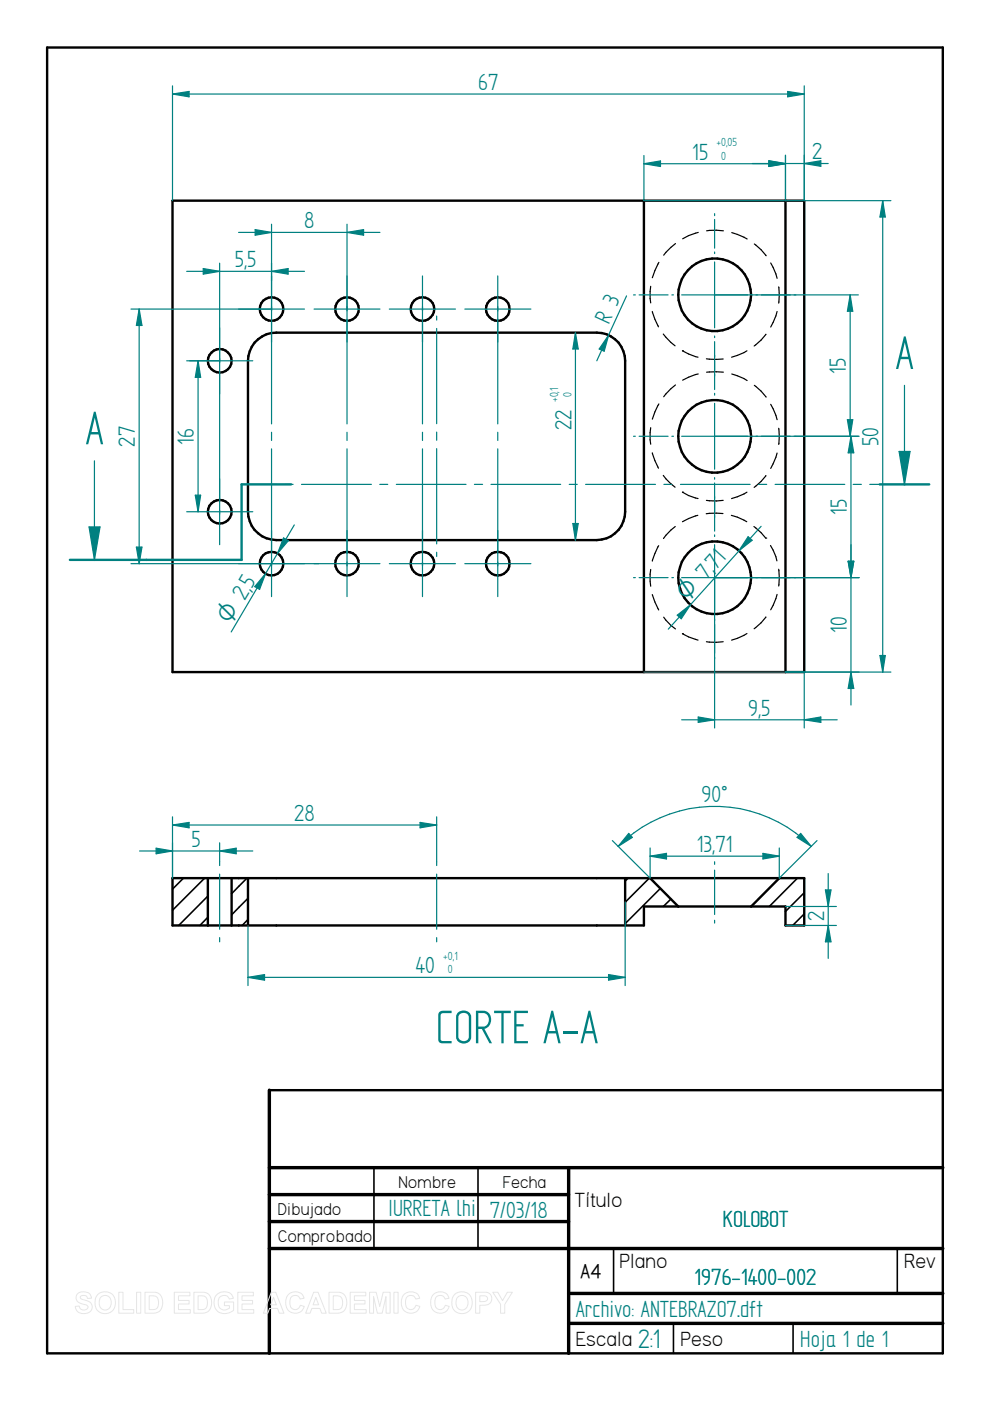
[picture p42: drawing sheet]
<svg xmlns="http://www.w3.org/2000/svg" width="210mm" height="297mm" viewBox="0 0 210 297" stroke-linecap="round" stroke-linejoin="round" font-family="sans-serif">
<defs><g id="words">
<g font-size="11.2" fill="#008080">
<text x="189.9" y="78.2">A</text>
<text x="18.1" y="94.2">A</text>
<text x="92.4" y="221.2">CORTE A-A</text>
</g>
<text font-size="6.4" fill="#008080" x="135.3" y="285.8">2:1</text>
<g font-size="5.6" fill="#008080">
<text x="101.4" y="19.1">67</text>
<text x="146.8" y="33.8">15</text>
<text x="172.2" y="33.8">2</text>
<text x="64.5" y="48.4">8</text>
<text x="49.8" y="56.6">5,5</text>
<text x="129.1" y="68.9" transform="rotate(-65 129.1 68.9)">R 3</text>
<text x="179.4" y="79.2" transform="rotate(-90 179.4 79.2)">15</text>
<text x="28.6" y="94.7" transform="rotate(-90 28.6 94.7)">27</text>
<text x="41.1" y="94.3" transform="rotate(-90 41.1 94.3)">16</text>
<text x="121.2" y="91.3" transform="rotate(-90 121.2 91.3)">22</text>
<text x="186.3" y="94.5" transform="rotate(-90 186.3 94.5)">50</text>
<text x="179.5" y="109.2" transform="rotate(-90 179.5 109.2)">15</text>
<text x="53.4" y="124.9" transform="rotate(-59 53.4 124.9)">5</text>
<text x="151.7" y="121" transform="rotate(-48 151.7 121)">71</text>
<text x="179.5" y="134.2" transform="rotate(-90 179.5 134.2)">10</text>
<text x="158.6" y="151.7">9,5</text>
<text x="148.7" y="170.1">90°</text>
<text x="40.6" y="179.5">5</text>
<text x="62.4" y="174.1">28</text>
<text x="147.7" y="180.6">13,71</text>
<text x="174.7" y="195.3" transform="rotate(-90 174.7 195.3)">2</text>
<text x="88.1" y="206.3">40</text>
<text x="82.3" y="257.7">IURRETA lhi</text>
<text x="103.8" y="258.2">7/03/18</text>
<text x="153.3" y="260.1">KOLOBOT</text>
<text x="147.2" y="272.5">1976-1400-002</text>
<text x="122.1" y="279.1">Archivo: ANTEBRAZO7.dft</text>
<text x="169.7" y="285.5">Hoja 1 de 1</text>
</g>
<g font-size="5.4" fill="#008080">
<text x="145.7" y="127.6" transform="rotate(-48 145.7 127.6)">O 7,</text>
<text x="48.9" y="132.5" transform="rotate(-59 48.9 132.5)">O 2,</text>
</g>
<g font-size="4.9">
<text x="121.8" y="255.9">Título</text>
<text x="131.4" y="268.8">Plano</text>
<text x="191.7" y="268.8">Rev</text>
<text x="122.1" y="285.3">Escala</text>
<text x="144.3" y="285.3">Peso</text>
</g>
<text font-size="4.7" x="123.1" y="271">A4</text>
<g font-size="4.1">
<text x="84.5" y="251.8">Nombre</text>
<text x="106.6" y="251.8">Fecha</text>
<text x="58.9" y="257.6">Dibujado</text>
<text x="58.9" y="263.3">Comprobado</text>
</g>
<g font-size="2.8" fill="#008080">
<text x="151.9" y="31">+0,05</text>
<text x="152.9" y="33.8">0</text>
<text x="118.4" y="85.3" transform="rotate(-90 118.4 85.3)">+0,1</text>
<text x="121.2" y="84.2" transform="rotate(-90 121.2 84.2)">0</text>
<text x="94" y="203.5">+0,1</text>
<text x="95" y="206.3">0</text>
</g>
</g></defs>
<g fill="none" stroke="#000" stroke-width=".51">
<path d="M10 10.1h189.9v276.8h-189.9zM36.6 42.5h133.9v100h-133.9zM136.5 42.5v100M166.5 42.5v100M54 72.6a6.2 6.2 0 0 1 4.6-2.1h67.9a6 6 0 0 1 6 6v32a6 6 0 0 1-6 6h-67.9a6.1 6.1 0 0 1-6-6v-32a6.4 6.4 0 0 1 1.4-3.9zM57.1 231.1h142.8"/>
<circle cx="46.6" cy="76.5" r="2.5"/>
<circle cx="57.6" cy="65.5" r="2.49"/>
<circle cx="73.6" cy="65.5" r="2.5"/>
<circle cx="89.6" cy="65.5" r="2.5"/>
<circle cx="105.5" cy="65.5" r="2.49"/>
<circle cx="151.5" cy="62.5" r="7.7"/>
<circle cx="151.5" cy="92.5" r="7.7"/>
<circle cx="46.6" cy="108.5" r="2.5"/>
<circle cx="57.6" cy="119.5" r="2.5"/>
<circle cx="73.6" cy="119.5" r="2.51"/>
<circle cx="89.6" cy="119.5" r="2.51"/>
<circle cx="105.5" cy="119.5" r="2.5"/>
<circle cx="151.5" cy="122.5" r="7.7"/>
</g>
<path d="M57.1 231.1v55.8M57.1 247.6h142.8M57.1 253.3h63.5M57.1 259h63.5M120.6 247.6v39.3M57.1 264.7h142.8M120.6 274.2h79.3M120.6 280.6h79.3" fill="none" stroke="#000" stroke-width=".72"/>
<path d="M79.3 247.6v17.1M101.3 247.6v17.1M130.1 264.8v9.4M190.2 264.8v9.4M142.8 280.6v6.3M168.1 280.6v6.3" fill="none" stroke="#000" stroke-width=".34"/>
<g fill="none" stroke="#000" stroke-width=".25">
<path d="M139.7 55.6l-1.4 3.3M143.2 51.6l-1 .9-1.5 1.6M148 49.3l-2 .7-1.3 .6M149.8 48.9l2.1-.1 1.5 .1M155.2 49.3l3.2 1.4M159.9 51.7l1.5 1.3 1 1.2M163.4 55.8l1.1 2.3 .3 .9M138 60.7l-.2 1.1 .2 2.4M138.3 66l.6 1.7 .7 1.6M140.6 70.8l1.6 1.8 .9 .7M144.7 74.4h.1M144.7 74.4l1.3 .7 2 .6"/>
<path d="M148 79.3l-2 .7-1.3 .6M149.8 76.1h3.5M149.8 78.9h3.6M155.2 79.3l2.5 1 .7 .4M158.4 74.4l-2.1 1-1.2 .3M162.4 70.9l-1 1.2-1.5 1.3M164.8 66l-.3 1-1.1 2.3M165.1 60.8l.1 1.7-.1 1.8M138 90.7l-.2 1 .2 2.5M138.3 96l.6 1.7 .7 1.6M139.7 85.6l-1.4 3.3M143.2 81.6l-1 .8-1.5 1.7"/>
<path d="M159.9 81.7l1.5 1.2 1 1.3M163.4 85.7l1.1 2.4 .3 .9M164.8 96.1l-.3 .8-1.1 2.4M165.1 90.8l.1 1.7-.1 1.7M139.7 115.7l-.8 1.6-.6 1.7M140.6 100.8l.6 .7 1.9 1.8M143.2 111.6l-1 .8-1.5 1.8M144.7 104.4h.1M144.7 104.4l1.3 .7 2 .6M148 109.3l-2 .6-1.3 .7M149.8 106.1l2.1 .1 1.4-.1M153.3 108.9h-3.6"/>
<path d="M155.1 109.3l1.2 .3 2 1M158.4 104.4l-2.1 .9-1.2 .4M159.9 111.6l1.5 1.3 .9 1.2M162.3 114.1h.1M162.4 100.8l-1 1.3-1.5 1.2M163.4 115.7l1.1 2.3 .2 .9M138 120.7l-.2 1.1 .2 2.5M138.3 126.1l1.4 3.2M140.7 130.9l1.5 1.7 1 .7M144.7 134.4h.1M144.7 134.4l1.3 .6 2 .7M149.8 136.1l2.1 .1 1.4-.1"/>
<path d="M158.4 134.3l-2.1 1-1.2 .4M162.4 130.8l-1 1.2-1.5 1.3M164.8 126l-.9 2.4-.5 .9M165.1 120.7l.1 1.8-.1 1.7"/>
</g>
<g fill="none" stroke="#008080" stroke-width=".25">
<path d="M191.8 81.7v21h-7.4M51.2 102.7h7.4M60.5 102.7h1.6M63.9 102.7h14.8M80.5 102.7h1.7M84 102.7h14.8M100.6 102.7h1.7M104.1 102.7h14.8M120.7 102.7h1.7M124.2 102.7h14.8M140.8 102.7h1.7M144.3 102.7h14.7"/>
<path d="M160.8 102.7h1.8M164.3 102.7h14.8M180.9 102.7h1.7"/>
</g>
<path d="M61.7 102.7h-10.5v16h-31.2M186.5 102.7h5.3" fill="none" stroke="#008080" stroke-width=".51"/>
<path d="M190.6 95.7h2.4l-1.2 7z" fill="#008080"/>
<path d="M20 97.7v21M190.6 95.7h2.4l-1.2 7z" fill="none" stroke="#008080" stroke-width=".25"/>
<path d="M18.9 111.7h2.3l-1.2 7z" fill="#008080"/>
<g fill="none" stroke="#008080" stroke-width=".25">
<path d="M57.6 58.5v31.4M73.6 58.5v31.4M89.6 58.5v31.4M105.5 58.5v31.4M151.5 45.3v.4M151.5 46.5v6.1M151.5 53.4v.4M151.5 55.5v14M39.6 76.5h14M46.6 69.5v46M50.6 65.5h14M66.6 65.5h14"/>
<path d="M82.5 65.5h14.1M98.6 65.5h14M134.3 62.5h.4M135.5 62.5h6.1M142.5 62.5h.3M144.5 62.5h14M151.5 71.2v.4M151.5 72.4v10.2M160.3 62.5h.3M161.4 62.5h6.2M168.4 62.5h.3M57.6 91.7v1.7"/>
<path d="M57.6 95.2v31.3M73.6 91.7v1.7M73.6 95.2v31.3M89.6 91.7v1.7M89.6 95.2v31.3M105.5 91.7v1.7M105.5 95.2v31.3M134.3 92.5h.4M135.5 92.5h6.1M142.5 92.5h.3M144.5 92.5h14M151.5 83.4v.4"/>
<path d="M151.5 85.5v14M160.3 92.5h.3M161.4 92.5h6.2M168.4 92.5h.3M18.9 111.7h2.3l-1.2 7zM39.6 108.5h14M50.6 119.5h14M66.6 119.5h14M82.5 119.5h14.1M98.6 119.5h14M151.5 101.3v.3M151.5 102.4v10.2"/>
<path d="M151.5 113.4v.3M151.5 115.5v14M179.8 119h1.2l-.6 3.5zM134.3 122.5h.4M135.5 122.5h6.1M142.5 122.5h.3M144.5 122.5h37.7M151.5 131.2v.4M151.5 132.4v6.1M151.5 139.3v.4M166.5 142.5h15.7M46.6 182.7v.8"/>
<path d="M46.6 185.3v11.7M46.6 198.8v.9M151.5 182.7v.6M151.5 184.5v9.4M151.5 195.1v.6"/>
</g>
<path d="M14.8 118.7h5.2M191.8 102.7h5.2" fill="none" stroke="#008080" stroke-width=".51"/>
<g fill="none" stroke="#000" stroke-width=".34">
<path d="M38.9 186.2l-2.3 2.3M43.4 186.2l-6.8 6.8M44.1 190l-6.2 6.2M44.1 194.5l-1.7 1.7M52.4 186.2l-3.3 3.3M52.6 190.5l-3.5 3.5M52.6 194.9l-1.2 1.3M133.2 186.2l-.7 .6M137.7 186.2l-5.2 5.1M140 188.4l-7.5 7.4M142.2 190.6l-1.6 1.6M169.1 186.2l-6 6"/>
<path d="M170.5 189.3l-4 4M170.5 193.8l-2.4 2.4"/>
</g>
<path d="M36.6 186.2h133.9v10h-4v-4h-30v4h-99.9zM44.1 186.2v10M49.1 186.2v10M52.6 186.2v10M132.5 186.2v10M137.8 186.2l6 6M165.2 186.2l-5.9 6" fill="none" stroke="#000" stroke-width=".51"/>
<path d="M179.8 119h1.2l-.6 3.5z" fill="#008080"/>
<path d="M180.4 142.5l.6 3.5h-1.2z" fill="none" stroke="#008080" stroke-width=".25"/>
<path d="M180.4 142.5l.6 3.5h-1.2z" fill="#008080"/>
<path d="M168.7 92.5h13.5M179.8 119h1.2l-.6 3.5zM180.4 115.5v34M151.5 122.5h30.7" fill="none" stroke="#008080" stroke-width=".25"/>
<path d="M179.8 119h1.2l-.6 3.5z" fill="#008080"/>
<path d="M180.4 92.5l.6 3.5h-1.2z" fill="none" stroke="#008080" stroke-width=".25"/>
<path d="M180.4 92.5l.6 3.5h-1.2z" fill="#008080"/>
<path d="M151.5 62.5h30.5M151.5 92.5h30.5M179.7 89h1.1l-.5 3.5zM180.4 92.5v30" fill="none" stroke="#008080" stroke-width=".25"/>
<path d="M179.7 89h1.1l-.5 3.5z" fill="#008080"/>
<path d="M180.3 62.5l.5 3.5h-1.1z" fill="none" stroke="#008080" stroke-width=".25"/>
<path d="M180.3 62.5l.5 3.5h-1.1z" fill="#008080"/>
<path d="M136.5 42.5h52.4M187.2 42.5l.5 3.5h-1.1zM180.3 62.5v30M136.5 142.5h52.4" fill="none" stroke="#008080" stroke-width=".25"/>
<path d="M187.2 42.5l.5 3.5h-1.1z" fill="#008080"/>
<path d="M186.6 139h1.1l-.5 3.5z" fill="none" stroke="#008080" stroke-width=".25"/>
<path d="M186.6 139h1.1l-.5 3.5z" fill="#008080"/>
<path d="M136.5 33v9.5M136.5 34.7l3.5-.6v1.2zM166.5 33v9.5M187.2 42.5v100" fill="none" stroke="#008080" stroke-width=".25"/>
<path d="M136.5 34.7l3.5-.6v1.2z" fill="#008080"/>
<path d="M163 34.1l3.5 .6-3.5 .6z" fill="none" stroke="#008080" stroke-width=".25"/>
<path d="M163 34.1l3.5 .6-3.5 .6z" fill="#008080"/>
<path d="M136.5 34.7h30M163 34.1l3.5 .6-3.5 .6zM166.5 32.9v9.6M170.5 32.9v9.6" fill="none" stroke="#008080" stroke-width=".25"/>
<path d="M163 34.1l3.5 .6-3.5 .6z" fill="#008080"/>
<path d="M170.5 34.7l3.5-.6v1.2z" fill="none" stroke="#008080" stroke-width=".25"/>
<path d="M170.5 34.7l3.5-.6v1.2z" fill="#008080"/>
<path d="M36.6 18.2v24.3M36.6 19.9l3.5-.5v1.1zM170.5 18.2v24.3M159.5 34.7h16.1" fill="none" stroke="#008080" stroke-width=".25"/>
<path d="M36.6 19.9l3.5-.5v1.1z" fill="#008080"/>
<path d="M167 19.4l3.5 .5-3.5 .6z" fill="none" stroke="#008080" stroke-width=".25"/>
<path d="M167 19.4l3.5 .5-3.5 .6z" fill="#008080"/>
<path d="M36.6 19.9h133.9M158.6 113.8l.9 .8-2.8 2.2zM161.4 111.6l-19.7 21.8" fill="none" stroke="#008080" stroke-width=".25"/>
<path d="M158.6 113.8l.9 .8-2.8 2.2z" fill="#008080"/>
<path d="M143.6 130.4l2.8-2.2-2 3z" fill="none" stroke="#008080" stroke-width=".25"/>
<path d="M143.6 130.4l2.8-2.2-2 3z" fill="#008080"/>
<path d="M129.8 178.2l8 8M169.8 176.7l2.2 2.8-3-2zM173.2 178.2l-8 8" fill="none" stroke="#008080" stroke-width=".25"/>
<path d="M169.8 176.7l2.2 2.8-3-2z" fill="#008080"/>
<path d="M133.3 176.7l.8 .8-3 2z" fill="none" stroke="#008080" stroke-width=".25"/>
<path d="M133.3 176.7l.8 .8-3 2z" fill="#008080"/>
<path d="M151.5 122.5v31.8M148 152l3.5 .6-3.5 .6zM170.5 142.5v11.8M131.1 179.5a28.9 28.9 0 0 1 40.9 0" fill="none" stroke="#008080" stroke-width=".25"/>
<path d="M148 152l3.5 .6-3.5 .6z" fill="#008080"/>
<path d="M170.5 152.6l3.5-.6v1.2z" fill="none" stroke="#008080" stroke-width=".25"/>
<path d="M170.5 152.6l3.5-.6v1.2z" fill="#008080"/>
<path d="M144.5 152.6h33M137.8 179.8v6.4M165.2 179.8v6.4M137.8 181.5l3.5-.6v1.2z" fill="none" stroke="#008080" stroke-width=".25"/>
<path d="M137.8 181.5l3.5-.6v1.2z" fill="#008080"/>
<path d="M161.8 180.9l3.4 .6-3.4 .6z" fill="none" stroke="#008080" stroke-width=".25"/>
<path d="M161.8 180.9l3.4 .6-3.4 .6z" fill="#008080"/>
<path d="M137.8 181.5h27.4M166.5 196.2h10.8M166.5 192.2h10.8M175.6 196.2l.6 3.5h-1.2z" fill="none" stroke="#008080" stroke-width=".25"/>
<path d="M175.6 196.2l.6 3.5h-1.2z" fill="#008080"/>
<path d="M175 188.7h1.2l-.6 3.5z" fill="none" stroke="#008080" stroke-width=".25"/>
<path d="M175 188.7h1.2l-.6 3.5z" fill="#008080"/>
<path d="M92.6 67v.9M92.6 69.6v20.2M92.6 91.6v1.7M92.6 95.1v20.2M92.6 117.1v.9M36.6 173.2v13M36.6 174.9l3.5-.5v1.1zM92.6 173.2v10.3M92.6 185.3v11.7M92.6 198.8v.9M175.6 185.2v18" fill="none" stroke="#008080" stroke-width=".25"/>
<path d="M36.6 174.9l3.5-.5v1.1z" fill="#008080"/>
<path d="M89.1 174.4l3.5 .5-3.5 .6z" fill="none" stroke="#008080" stroke-width=".25"/>
<path d="M89.1 174.4l3.5 .5-3.5 .6z" fill="#008080"/>
<path d="M36.6 174.9h56M36.6 178.7v7.5M46.6 178.7v4M46.6 180.4l3.5-.6v1.2z" fill="none" stroke="#008080" stroke-width=".25"/>
<path d="M46.6 180.4l3.5-.6v1.2z" fill="#008080"/>
<path d="M33.1 179.8l3.5 .6-3.5 .6z" fill="none" stroke="#008080" stroke-width=".25"/>
<path d="M33.1 179.8l3.5 .6-3.5 .6z" fill="#008080"/>
<path d="M60.1 114l1 .6-2.3 2.7zM62.4 111.3l-13.4 22.7M29.6 180.4h24" fill="none" stroke="#008080" stroke-width=".25"/>
<path d="M60.1 114l1 .6-2.3 2.7z" fill="#008080"/>
<path d="M56.3 121.6l-1.3 3.4-1-.6z" fill="none" stroke="#008080" stroke-width=".25"/>
<path d="M56.3 121.6l-1.3 3.4-1-.6z" fill="#008080"/>
<path d="M122 70.5l.6 3.5h-1.1z" fill="none" stroke="#008080" stroke-width=".25"/>
<path d="M122 70.5l.6 3.5h-1.1z" fill="#008080"/>
<path d="M121.5 111h1.1l-.6 3.5z" fill="none" stroke="#008080" stroke-width=".25"/>
<path d="M121.5 111h1.1l-.6 3.5z" fill="#008080"/>
<path d="M40.2 76.5h6.4M42 76.5l.5 3.5h-1.1zM122 70.5v44" fill="none" stroke="#008080" stroke-width=".25"/>
<path d="M42 76.5l.5 3.5h-1.1z" fill="#008080"/>
<path d="M41.4 105h1.1l-.5 3.5z" fill="none" stroke="#008080" stroke-width=".25"/>
<path d="M41.4 105h1.1l-.5 3.5z" fill="#008080"/>
<path d="M27.8 65.5h29.8M29.5 65.5l.6 3.5h-1.2zM42 76.5v32M27.8 119.5h39.8" fill="none" stroke="#008080" stroke-width=".25"/>
<path d="M29.5 65.5l.6 3.5h-1.2z" fill="#008080"/>
<path d="M28.9 116h1.2l-.6 3.5z" fill="none" stroke="#008080" stroke-width=".25"/>
<path d="M28.9 116h1.2l-.6 3.5z" fill="#008080"/>
<path d="M29.5 65.5v54M52.6 196.2v12.8M132.5 191.2v17.8M52.6 207.2l3.5-.6v1.2z" fill="none" stroke="#008080" stroke-width=".25"/>
<path d="M52.6 207.2l3.5-.6v1.2z" fill="#008080"/>
<path d="M129 206.6l3.5 .6-3.5 .6z" fill="none" stroke="#008080" stroke-width=".25"/>
<path d="M129 206.6l3.5 .6-3.5 .6z" fill="#008080"/>
<path d="M43.1 56.9l3.5 .6-3.5 .6zM46.6 55.8v20.7M57.6 55.8v3.7M52.6 207.2h79.9" fill="none" stroke="#008080" stroke-width=".25"/>
<path d="M43.1 56.9l3.5 .6-3.5 .6z" fill="#008080"/>
<path d="M57.6 57.5l3.5-.6v1.2z" fill="none" stroke="#008080" stroke-width=".25"/>
<path d="M57.6 57.5l3.5-.6v1.2z" fill="#008080"/>
<path d="M39.6 57.5h25M54.1 48.7l3.5 .6-3.5 .6zM57.6 47.5v18M73.6 47.5v18" fill="none" stroke="#008080" stroke-width=".25"/>
<path d="M54.1 48.7l3.5 .6-3.5 .6z" fill="#008080"/>
<path d="M73.6 49.3l3.5-.6v1.2z" fill="none" stroke="#008080" stroke-width=".25"/>
<path d="M73.6 49.3l3.5-.6v1.2z" fill="#008080"/>
<path d="M50.6 49.3h30M129 71.1l-.9 3.4-1.1-.5zM132.8 62.7l-6.3 13.8" fill="none" stroke="#008080" stroke-width=".25"/>
<path d="M129 71.1l-.9 3.4-1.1-.5z" fill="#008080"/>
<g fill="none" stroke="#e6e6e6" stroke-width=".21">
<path d="M16.4 274.3a1.87 1.87 0 0 1 2.9 .6l.1 .4h-.9a.82 .82 0 0 0-.6-.7 .82 .82 0 0 0-.9 .5l.3 .3a2.86 2.86 0 0 1 2.2 1.2 1.44 1.44 0 0 1-1.7 1.9 1.61 1.61 0 0 1-1.8-1.5l.8-.1a.92 .92 0 0 0 .9 .8 .92 .92 0 0 0 .9-.7l-.4-.4a2.27 2.27 0 0 1-2-1.2v-.7zM20.7 274.4a2.26 2.26 0 0 1 2.9-.1 2.26 2.26 0 0 1 .8 2.7 2.2 2.2 0 0 1-2.8 1.4 2.2 2.2 0 0 1-1.4-2.8zM21.4 275a1.35 1.35 0 0 1 1.7-.1 1.35 1.35 0 0 1 .5 1.6 1.28 1.28 0 0 1-1.5 1.2 1.28 1.28 0 0 1-1.1-1.5l.1-.7zM25.2 274h.9v3.7h2.3v.7h-3.2zM29 274h.8v4.4h-.8zM30.7 274h1.7a2.01 2.01 0 0 1 2.1 2.6 1.85 1.85 0 0 1-2.1 1.8h-1.7zM31.6 274.7a1.68 1.68 0 0 1 1.8 .5 1.75 1.75 0 0 1-.5 2.4l-1.3 .1zM37 274h3.3v.7h-2.5v1h2.3v.8h-2.3v1.2h2.5v.7h-3.3zM41.1 274h1.7a2.01 2.01 0 0 1 2 2.6 1.85 1.85 0 0 1-2 1.8h-1.7zM42 274.7a1.68 1.68 0 0 1 1.8 .5 1.75 1.75 0 0 1-.6 2.4l-1.2 .1zM46 274.4a2.13 2.13 0 0 1 3.5 .9l-.9 .1a1.22 1.22 0 0 0-1.5-.7 1.22 1.22 0 0 0-.8 1.4 1.4 1.4 0 0 0 .7 1.5 1.4 1.4 0 0 0 1.6-.2v-.6h-1v-.7h1.9v1.7a2.42 2.42 0 0 1-3.1 .4 2.42 2.42 0 0 1-.9-3zM50.4 274h3.3v.7h-2.4v1h2.3v.8h-2.3v1.2h2.5v.7h-3.4z"/>
<path d="M57.5 274h1l1.7 4.4h-1l-.4-1h-1.7l-.3 1h-1zM58 275.1l.6 1.5h-1.2zM61.1 274.5a1.96 1.96 0 0 1 3.4 .8l-.9 .1a1.13 1.13 0 0 0-1.4-.7 1.13 1.13 0 0 0-.7 1.4 1.15 1.15 0 0 0 .7 1.5 1.15 1.15 0 0 0 1.5-.9l.8 .3a2.05 2.05 0 0 1-2.6 1.3 2.05 2.05 0 0 1-1.3-2.5l.2-.8zM66.5 274h.9l1.8 4.4h-1l-.4-1h-1.7l-.4 1h-.9zM67 275.1l.6 1.5h-1.2zM69.8 274h1.6a2.01 2.01 0 0 1 2.1 2.6 1.85 1.85 0 0 1-2 1.8h-1.7zM70.7 274.7a1.68 1.68 0 0 1 1.8 .5 1.75 1.75 0 0 1-.6 2.4l-1.2 .1zM74.3 274h3.3v.7h-2.5v1h2.3v.8h-2.3v1.2h2.5v.7h-3.3zM78.4 274h1.4l.7 3 .7-3h1.5v4.4h-.8l-.1-3.5-.8 3.5h-1l-.8-3.5v3.5h-.8zM83.5 274h.9v4.4h-.9zM85.6 274.5a1.96 1.96 0 0 1 3.4 .8l-.9 .1a1.13 1.13 0 0 0-1.4-.7 1.13 1.13 0 0 0-.7 1.4 1.15 1.15 0 0 0 .7 1.5 1.15 1.15 0 0 0 1.5-.9l.8 .3a2.05 2.05 0 0 1-2.5 1.3 2.05 2.05 0 0 1-1.4-2.5l.2-.8zM91.9 274.5a1.96 1.96 0 0 1 3.3 .8l-.8 .1a1.13 1.13 0 0 0-1.4-.7 1.13 1.13 0 0 0-.8 1.4 1.15 1.15 0 0 0 .8 1.5 1.15 1.15 0 0 0 1.4-.9l.8 .3a2.05 2.05 0 0 1-2.5 1.3 2.05 2.05 0 0 1-1.4-2.5l.2-.8z"/>
<path d="M96.4 274.4a2.26 2.26 0 0 1 2.8-.1 2.26 2.26 0 0 1 .8 2.7 2.2 2.2 0 0 1-2.8 1.4 2.2 2.2 0 0 1-1.4-2.8zM97 275a1.35 1.35 0 0 1 1.7-.1 1.35 1.35 0 0 1 .5 1.6 1.28 1.28 0 0 1-1.4 1.2 1.28 1.28 0 0 1-1.1-1.5l.1-.7zM100.8 274h1.5a1.45 1.45 0 0 1 1.7 .5 1.45 1.45 0 0 1-.1 1.8 2.66 2.66 0 0 1-2.2 .4v1.7h-.9zM101.7 274.7h.5a.82 .82 0 0 1 1.1 .8l-.3 .4-1.3 .1zM104.5 274h1l1.1 1.8 1-1.8h1l-1.6 2.6v1.8h-.9v-1.9z"/>
</g>
<use href="#words"/>
</svg>
